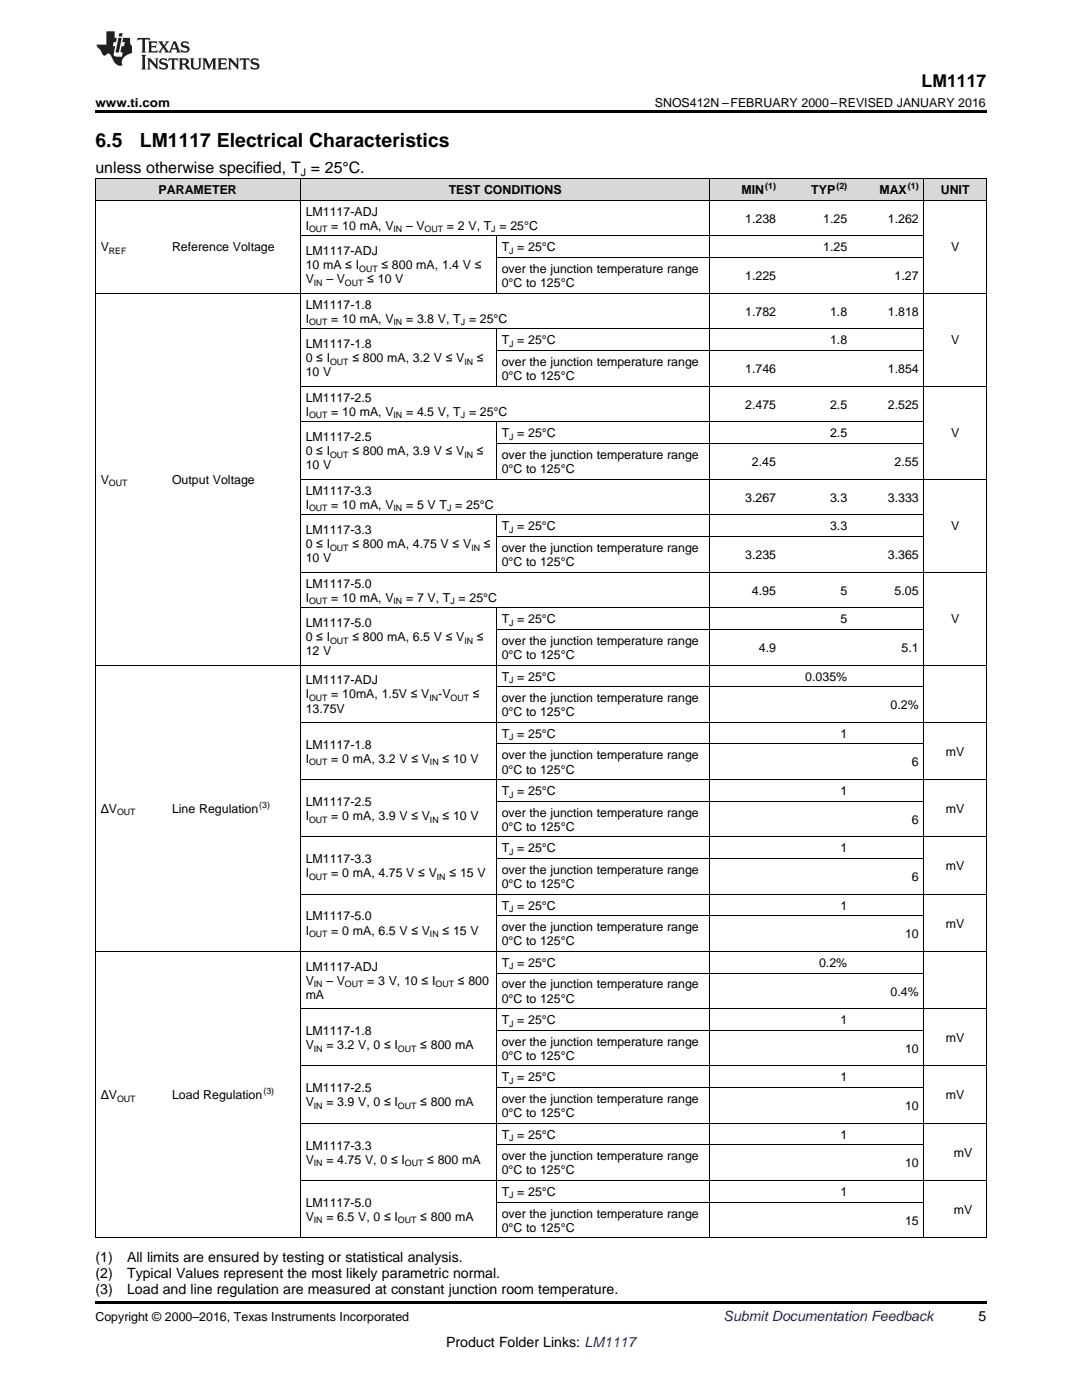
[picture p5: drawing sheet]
<svg xmlns="http://www.w3.org/2000/svg" width="216mm" height="279mm" viewBox="0 0 216 279" stroke-linecap="round" stroke-linejoin="round" font-family="sans-serif">
<defs><g id="words">
<g font-size="3.9">
<text x="19" y="29.3">6.5</text>
<text x="27.9" y="29.3">LM1117 Electrical Characteristics</text>
</g>
<text font-size="3.5" x="183.9" y="17.3">LM1117</text>
<text font-size="3.2" x="19" y="34.4">unless otherwise specified, T = 25°C.</text>
<g font-size="2.8">
<text x="19" y="251.9">(1)</text>
<text x="25.4" y="251.9">All limits are ensured by testing or statistical analysis.</text>
<text x="19" y="255.1">(2)</text>
<text x="25.4" y="255.1">Typical Values represent the most likely parametric normal.</text>
<text x="19" y="258.2">(3)</text>
<text x="25.4" y="258.2">Load and line regulation are measured at constant junction room temperature.</text>
<text x="195.3" y="263.6">5</text>
<text x="89" y="268.9">Product Folder Links: LM1117</text>
</g>
<text font-size="2.8" fill="#0000c8" x="144.4" y="263.6">Submit Documentation Feedback</text>
<g font-size="2.5">
<text x="19" y="21.4">www.ti.com</text>
<text x="130.7" y="21.4">SNOS412N –FEBRUARY 2000–REVISED JANUARY 2016</text>
<text x="31.6" y="38.7">PARAMETER</text>
<text x="89.5" y="38.7">TEST CONDITIONS</text>
<text x="148" y="38.7">MIN</text>
<text x="161.9" y="38.7">TYP</text>
<text x="175.5" y="38.7">MAX</text>
<text x="187.7" y="38.7">UNIT</text>
<text x="61" y="43">LM1117-ADJ</text>
<text x="61" y="45.9">I</text>
<text x="66.1" y="45.9">= 10 mA, V</text>
<text x="81" y="45.9">– V</text>
<text x="89.2" y="45.9">= 2 V, T = 25°C</text>
<text x="148.7" y="44.4">1.238</text>
<text x="164.3" y="44.4">1.25</text>
<text x="177.2" y="44.4">1.262</text>
<text x="20.1" y="50.2">V</text>
<text x="34.3" y="50.2">Reference Voltage</text>
<text x="61" y="50.9">LM1117-ADJ</text>
<text x="61" y="53.7">10 mA ≤ I</text>
<text x="76.1" y="53.7">≤ 800 mA, 1.4 V ≤</text>
<text x="100.1" y="50.2">T = 25°C</text>
<text x="164.3" y="50.2">1.25</text>
<text x="189.8" y="50.2">V</text>
<text x="61" y="56.6">V</text>
<text x="65.1" y="56.6">– V</text>
<text x="73.3" y="56.6">≤ 10 V</text>
<text x="100.1" y="54.5">over the junction temperature range</text>
<text x="100.1" y="57.3">0°C to 125°C</text>
<text x="148.7" y="55.9">1.225</text>
<text x="178.5" y="55.9">1.27</text>
<text x="61" y="61.6">LM1117-1.8</text>
<text x="61" y="64.4">I</text>
<text x="66.1" y="64.4">= 10 mA, V</text>
<text x="81" y="64.4">= 3.8 V, T = 25°C</text>
<text x="148.7" y="63">1.782</text>
<text x="165.6" y="63">1.8</text>
<text x="177.2" y="63">1.818</text>
<text x="61" y="69.5">LM1117-1.8</text>
<text x="100.1" y="68.7">T = 25°C</text>
<text x="165.6" y="68.7">1.8</text>
<text x="189.8" y="68.7">V</text>
<text x="61" y="72.3">0 ≤ I</text>
<text x="61" y="75.1">10 V</text>
<text x="70.3" y="72.3">≤ 800 mA, 3.2 V ≤ V</text>
<text x="95.2" y="72.3">≤</text>
<text x="100.1" y="73">over the junction temperature range</text>
<text x="100.1" y="75.8">0°C to 125°C</text>
<text x="148.7" y="74.4">1.746</text>
<text x="177.2" y="74.4">1.854</text>
<text x="61" y="80.2">LM1117-2.5</text>
<text x="61" y="83">I</text>
<text x="66.1" y="83">= 10 mA, V</text>
<text x="81" y="83">= 4.5 V, T = 25°C</text>
<text x="148.7" y="81.6">2.475</text>
<text x="165.6" y="81.6">2.5</text>
<text x="177.2" y="81.6">2.525</text>
<text x="61" y="88">LM1117-2.5</text>
<text x="100.1" y="87.3">T = 25°C</text>
<text x="165.6" y="87.3">2.5</text>
<text x="189.8" y="87.3">V</text>
<text x="61" y="90.8">0 ≤ I</text>
<text x="61" y="93.7">10 V</text>
<text x="70.3" y="90.8">≤ 800 mA, 3.9 V ≤ V</text>
<text x="95.2" y="90.8">≤</text>
<text x="100.1" y="91.6">over the junction temperature range</text>
<text x="100.1" y="94.4">0°C to 125°C</text>
<text x="150" y="93">2.45</text>
<text x="178.5" y="93">2.55</text>
<text x="20.1" y="96.6">V</text>
<text x="34.3" y="96.6">Output Voltage</text>
<text x="61" y="98.7">LM1117-3.3</text>
<text x="61" y="101.5">I</text>
<text x="66.1" y="101.5">= 10 mA, V</text>
<text x="81" y="101.5">= 5 V T = 25°C</text>
<text x="148.7" y="100.1">3.267</text>
<text x="165.6" y="100.1">3.3</text>
<text x="177.2" y="100.1">3.333</text>
<text x="61" y="106.6">LM1117-3.3</text>
<text x="100.1" y="105.8">T = 25°C</text>
<text x="165.6" y="105.8">3.3</text>
<text x="189.8" y="105.8">V</text>
<text x="61" y="109.4">0 ≤ I</text>
<text x="61" y="112.2">10 V</text>
<text x="70.3" y="109.4">≤ 800 mA, 4.75 V ≤ V</text>
<text x="96.6" y="109.4">≤</text>
<text x="100.1" y="110.1">over the junction temperature range</text>
<text x="100.1" y="113">0°C to 125°C</text>
<text x="148.7" y="111.5">3.235</text>
<text x="177.2" y="111.5">3.365</text>
<text x="61" y="117.3">LM1117-5.0</text>
<text x="150" y="118.7">4.95</text>
<text x="167.7" y="118.7">5</text>
<text x="178.5" y="118.7">5.05</text>
<text x="61" y="120.1">I</text>
<text x="61" y="125.1">LM1117-5.0</text>
<text x="66.1" y="120.1">= 10 mA, V</text>
<text x="81" y="120.1">= 7 V, T = 25°C</text>
<text x="100.1" y="124.4">T = 25°C</text>
<text x="167.7" y="124.4">5</text>
<text x="189.8" y="124.4">V</text>
<text x="61" y="128">0 ≤ I</text>
<text x="61" y="130.8">12 V</text>
<text x="70.3" y="128">≤ 800 mA, 6.5 V ≤ V</text>
<text x="95.2" y="128">≤</text>
<text x="100.1" y="128.7">over the junction temperature range</text>
<text x="100.1" y="131.5">0°C to 125°C</text>
<text x="151.4" y="130.1">4.9</text>
<text x="179.9" y="130.1">5.1</text>
<text x="61" y="136.6">LM1117-ADJ</text>
<text x="100.1" y="135.8">T = 25°C</text>
<text x="160.7" y="135.8">0.035%</text>
<text x="61" y="139.4">I</text>
<text x="61" y="142.2">13.75V</text>
<text x="66.1" y="139.4">= 10mA, 1.5V ≤ V</text>
<text x="87.5" y="139.4">-V</text>
<text x="94.4" y="139.4">≤</text>
<text x="100.1" y="140.1">over the junction temperature range</text>
<text x="100.1" y="142.9">0°C to 125°C</text>
<text x="177.7" y="141.5">0.2%</text>
<text x="61" y="149.4">LM1117-1.8</text>
<text x="100.1" y="147.2">T = 25°C</text>
<text x="167.7" y="147.2">1</text>
<text x="61" y="152.2">I</text>
<text x="66.1" y="152.2">= 0 mA, 3.2 V ≤ V</text>
<text x="88.3" y="152.2">≤ 10 V</text>
<text x="100.1" y="151.6">over the junction temperature range</text>
<text x="100.1" y="154.4">0°C to 125°C</text>
<text x="182" y="153">6</text>
<text x="188.7" y="150.8">mV</text>
<text x="61" y="160.8">LM1117-2.5</text>
<text x="100.1" y="158.7">T = 25°C</text>
<text x="167.7" y="158.7">1</text>
<text x="20.1" y="162.2">ΔV</text>
<text x="34.3" y="162.2">Line Regulation</text>
<text x="61" y="163.7">I</text>
<text x="66.1" y="163.7">= 0 mA, 3.9 V ≤ V</text>
<text x="88.3" y="163.7">≤ 10 V</text>
<text x="100.1" y="163">over the junction temperature range</text>
<text x="100.1" y="165.8">0°C to 125°C</text>
<text x="182" y="164.4">6</text>
<text x="188.7" y="162.2">mV</text>
<text x="61" y="172.3">LM1117-3.3</text>
<text x="100.1" y="170.1">T = 25°C</text>
<text x="167.7" y="170.1">1</text>
<text x="188.7" y="173.7">mV</text>
<text x="61" y="175.1">I</text>
<text x="66.1" y="175.1">= 0 mA, 4.75 V ≤ V</text>
<text x="89.7" y="175.1">≤ 15 V</text>
<text x="100.1" y="174.4">over the junction temperature range</text>
<text x="100.1" y="177.2">0°C to 125°C</text>
<text x="182" y="175.8">6</text>
<text x="61" y="183.7">LM1117-5.0</text>
<text x="100.1" y="181.5">T = 25°C</text>
<text x="100.1" y="185.8">over the junction temperature range</text>
<text x="167.7" y="181.5">1</text>
<text x="188.7" y="185.1">mV</text>
<text x="61" y="186.5">I</text>
<text x="66.1" y="186.5">= 0 mA, 6.5 V ≤ V</text>
<text x="88.3" y="186.5">≤ 15 V</text>
<text x="100.1" y="188.7">0°C to 125°C</text>
<text x="180.6" y="187.3">10</text>
<text x="61" y="193.7">LM1117-ADJ</text>
<text x="61" y="196.5">V</text>
<text x="65.1" y="196.5">– V</text>
<text x="73.3" y="196.5">= 3 V, 10 ≤ I</text>
<text x="91.4" y="196.5">≤ 800</text>
<text x="100.1" y="193">T = 25°C</text>
<text x="100.1" y="197.3">over the junction temperature range</text>
<text x="163.4" y="193">0.2%</text>
<text x="61" y="199.4">mA</text>
<text x="100.1" y="200.1">0°C to 125°C</text>
<text x="177.7" y="198.7">0.4%</text>
<text x="61" y="206.6">LM1117-1.8</text>
<text x="61" y="209.4">V</text>
<text x="65.1" y="209.4">= 3.2 V, 0 ≤ I</text>
<text x="83.9" y="209.4">≤ 800 mA</text>
<text x="100.1" y="204.4">T = 25°C</text>
<text x="100.1" y="208.7">over the junction temperature range</text>
<text x="167.7" y="204.4">1</text>
<text x="188.7" y="208">mV</text>
<text x="100.1" y="211.5">0°C to 125°C</text>
<text x="100.1" y="215.8">T = 25°C</text>
<text x="167.7" y="215.8">1</text>
<text x="180.6" y="210.1">10</text>
<text x="20.1" y="219.4">ΔV</text>
<text x="34.3" y="219.4">Load Regulation</text>
<text x="61" y="218">LM1117-2.5</text>
<text x="61" y="220.8">V</text>
<text x="65.1" y="220.8">= 3.9 V, 0 ≤ I</text>
<text x="83.9" y="220.8">≤ 800 mA</text>
<text x="100.1" y="220.1">over the junction temperature range</text>
<text x="180.6" y="221.5">10</text>
<text x="188.7" y="219.4">mV</text>
<text x="100.1" y="223">0°C to 125°C</text>
<text x="100.1" y="227.3">T = 25°C</text>
<text x="167.7" y="227.3">1</text>
<text x="61" y="229.4">LM1117-3.3</text>
<text x="61" y="232.2">V</text>
<text x="65.1" y="232.2">= 4.75 V, 0 ≤ I</text>
<text x="85.2" y="232.2">≤ 800 mA</text>
<text x="100.1" y="231.6">over the junction temperature range</text>
<text x="180.6" y="233">10</text>
<text x="190.4" y="230.8">mV</text>
<text x="100.1" y="234.4">0°C to 125°C</text>
<text x="100.1" y="238.7">T = 25°C</text>
<text x="167.7" y="238.7">1</text>
<text x="61" y="240.8">LM1117-5.0</text>
<text x="61" y="243.7">V</text>
<text x="65.1" y="243.7">= 6.5 V, 0 ≤ I</text>
<text x="83.9" y="243.7">≤ 800 mA</text>
<text x="100.1" y="243">over the junction temperature range</text>
<text x="100.1" y="245.8">0°C to 125°C</text>
<text x="180.6" y="244.4">15</text>
<text x="190.4" y="242.3">mV</text>
<text x="19" y="263.6">Copyright © 2000–2016, Texas Instruments Incorporated</text>
</g>
<text font-size="2.1" x="60" y="35.1">J</text>
<g font-size="1.8">
<text x="152.7" y="37.7">(1)</text>
<text x="166.9" y="37.7">(2)</text>
<text x="181.2" y="37.7">(1)</text>
<text x="61.7" y="46.4">OUT</text>
<text x="78.5" y="46.4">IN</text>
<text x="84.7" y="46.4">OUT</text>
<text x="98" y="46.4">J</text>
<text x="21.7" y="50.7">REF</text>
<text x="101.6" y="50.7">J</text>
<text x="62.6" y="57">IN</text>
<text x="68.8" y="57">OUT</text>
<text x="71.7" y="54.2">OUT</text>
<text x="61.7" y="64.9">OUT</text>
<text x="78.5" y="64.9">IN</text>
<text x="92" y="64.9">J</text>
<text x="101.6" y="69.2">J</text>
<text x="65.9" y="72.8">OUT</text>
<text x="92.7" y="72.8">IN</text>
<text x="61.7" y="83.5">OUT</text>
<text x="78.5" y="83.5">IN</text>
<text x="92" y="83.5">J</text>
<text x="101.6" y="87.8">J</text>
<text x="65.9" y="91.3">OUT</text>
<text x="92.7" y="91.3">IN</text>
<text x="21.7" y="97">OUT</text>
<text x="61.7" y="102">OUT</text>
<text x="78.5" y="102">IN</text>
<text x="89.2" y="102">J</text>
<text x="101.6" y="106.3">J</text>
<text x="65.9" y="109.9">OUT</text>
<text x="94.1" y="109.9">IN</text>
<text x="61.7" y="120.6">OUT</text>
<text x="78.5" y="120.6">IN</text>
<text x="89.9" y="120.6">J</text>
<text x="101.6" y="124.9">J</text>
<text x="65.9" y="128.4">OUT</text>
<text x="92.7" y="128.4">IN</text>
<text x="101.6" y="136.3">J</text>
<text x="61.7" y="139.9">OUT</text>
<text x="85.7" y="139.9">IN</text>
<text x="89.9" y="139.9">OUT</text>
<text x="101.6" y="147.7">J</text>
<text x="61.7" y="152.7">OUT</text>
<text x="85.8" y="152.7">IN</text>
<text x="51.7" y="161.3">(3)</text>
<text x="101.6" y="159.2">J</text>
<text x="23.4" y="162.7">OUT</text>
<text x="61.7" y="164.1">OUT</text>
<text x="85.8" y="164.1">IN</text>
<text x="101.6" y="170.6">J</text>
<text x="61.7" y="175.6">OUT</text>
<text x="87.2" y="175.6">IN</text>
<text x="101.6" y="182">J</text>
<text x="61.7" y="187">OUT</text>
<text x="85.8" y="187">IN</text>
<text x="62.6" y="197">IN</text>
<text x="68.8" y="197">OUT</text>
<text x="86.9" y="197">OUT</text>
<text x="101.6" y="193.5">J</text>
<text x="62.6" y="209.9">IN</text>
<text x="79.4" y="209.9">OUT</text>
<text x="101.6" y="204.9">J</text>
<text x="23.4" y="219.9">OUT</text>
<text x="52.6" y="218.4">(3)</text>
<text x="62.6" y="221.3">IN</text>
<text x="79.4" y="221.3">OUT</text>
<text x="101.6" y="216.3">J</text>
<text x="101.6" y="227.8">J</text>
<text x="62.6" y="232.7">IN</text>
<text x="80.8" y="232.7">OUT</text>
<text x="101.6" y="239.2">J</text>
<text x="62.6" y="244.2">IN</text>
<text x="79.4" y="244.2">OUT</text>
</g>
</g></defs>
<g fill="#d8d8d8">
<path d="M19 35.7h14.3v4.3h-14.3z"/>
<path d="M33.3 35.7h26.6v4.3h-26.6z"/>
<path d="M59.9 35.7h39.2v4.3h-39.2z"/>
<path d="M99.1 35.7h42.6v4.3h-42.6z"/>
<path d="M141.7 35.7h14.2v4.3h-14.2z"/>
<path d="M155.9 35.7h14.3v4.3h-14.3z"/>
<path d="M170.2 35.7h14.2v4.3h-14.2z"/>
<path d="M184.4 35.7h12.4v4.3h-12.4z"/>
</g>
<path d="M19 22h177.8v.5h-177.8zM19 259.7h177.8v.5h-177.8z" fill="#000"/>
<g fill="none" stroke="#000" stroke-width=".2">
<path d="M19 35.6l177.8 .1v211.4M19 40h177.8M19.1 35.7v211.4M59.9 35.7v211.4M141.7 35.7v211.4M184.3 35.7v211.4M19 58.5h177.8M59.9 47.1h124.5M99 47.1v11.5M99.1 51.4h85.3M59.9 77.1h136.9M59.9 65.6h124.5"/>
<path d="M99 65.7v11.4M99.1 69.9h85.3M59.9 95.6h136.9M59.9 84.2h124.5M99 84.2v11.5M99.1 88.5h85.3M59.9 114.2h136.9M59.9 102.7h124.5M99 102.8v11.4M99.1 107.1h85.3M19 132.7h177.8M59.9 121.3h124.5"/>
<path d="M99 121.3v125.8M99.1 137h85.3M99.1 125.6h85.3M59.9 155.6h136.9M59.9 144.2h136.9M99.1 159.9h85.3M99.1 148.5h85.3M59.9 178.5h136.9M59.9 167h136.9M99.1 171.3h85.3M19 189.9h177.8M99.1 194.2h85.3"/>
<path d="M99.1 182.8h85.3M59.9 212.7h136.9M59.9 201.3h136.9M99.1 217h85.3M99.1 205.6h85.3M59.9 235.6h136.9M59.9 224.2h136.9M99.1 239.9h85.3M99.1 228.5h85.3M19 247h177.8"/>
</g>
<g fill="#231f20">
<path d="M27.5 7.6l-.1 .5 .4-.2h.6v.1v2.1l-.2 .4h1l-.3-.4v-2.1l.1-.1h.5l.5 .2-.2-.5zM29.5 8.3l.2 .3v1.5l-.2 .4h1.8l.2-.6a1.04 1.04 0 0 1-1.3 .2v-.7h.6l.3 .2v-.6l-.3 .2h-.6v-.6l.8-.1 .4 .3-.2-.5zM31.5 8.3l.9 1.1-.9 1.1h.8l-.2-.2 .5-.7 .4 .7-.2 .2h1.5l-.1-.2 .1-.4h.9l.1 .4-.2 .2h1l-.3-.3-.7-1.9h-.5l-.9 2-.8-1 .9-1h-.8l.1 .3-.3 .5-.4-.6 .2-.2zM34.7 8.6l.4 1h-.7zM36.3 8.4a.63 .63 0 0 0-.2 .7 .63 .63 0 0 0 .6 .4l.6 .2 .1 .2a.75 .75 0 0 1-.7 .4 .75 .75 0 0 1-.6-.5l.1 .7 .1-.1a1.11 1.11 0 0 0 1.5-.6 1.13 1.13 0 0 0-1.2-.8l-.1-.4a1.04 1.04 0 0 1 1.2 .2l-.2-.5-.1 .1-.5-.2zM28.2 10.9l.2 .4v2.2l-.2 .4h1l-.3-.4v-2.2l.3-.4zM29.3 11.6l.3 .4v1.5l-.3 .4h.8l-.2-.4v-1.3l1.5 1.7v-1.9l.2-.4h-.7l.2 .4v.9l-1.1-1.3zM32 11.8a.62 .62 0 0 0-.2 .7 .62 .62 0 0 0 .6 .4l.6 .1 .1 .3a.76 .76 0 0 1-.7 .3 .76 .76 0 0 1-.6-.4l.1 .7 .1-.1a1.11 1.11 0 0 0 1.5-.6 1.13 1.13 0 0 0-1.2-.8l-.1-.4a1.04 1.04 0 0 1 1.2 .2l-.2-.6-.1 .1-.5-.1zM33.7 11.6l-.2 .6a.61 .61 0 0 1 .8-.3v1.6l-.2 .4h.9l-.2-.4v-1.6a.63 .63 0 0 1 .8 .3l-.2-.6zM35.6 11.6l.3 .4v1.5l-.3 .4h1l-.2-.2v-.8l.5 .2a.76 .76 0 0 0 1.2 .7l-1-1a.58 .58 0 0 0 .6-.5 .58 .58 0 0 0-.5-.6zM36.4 11.9h.1a.45 .45 0 0 1 .5 .1 .45 .45 0 0 1 .1 .5l-.7 .2zM37.9 11.6l.2 .2a2.17 2.17 0 0 0 .3 1.9 .99 .99 0 0 0 1.6-.6v-1.1l.2-.4h-.7l.2 .2a1.92 1.92 0 0 1-.2 1.8 .6 .6 0 0 1-.9-.5v-1.1l.2-.4zM40.4 11.6l.2 .4v1.5l-.2 .4h.7l-.2-.4v-1.4l.8 1.8 .8-1.8v1.4l-.2 .4h.9l-.2-.4v-1.5l.2-.4h-.8l-.6 1.5-.6-1.5zM43.4 11.6l.2 .4v1.5l-.2 .4h1.8l.2-.6a1.04 1.04 0 0 1-1.3 .1v-.6h.5l.4 .2v-.6l-.4 .2h-.5v-.7h.8l.3 .3-.1-.6zM45.5 11.6l.2 .4v1.5l-.2 .4h.7l-.2-.4v-1.3l1.5 1.7v-1.9l.2-.4h-.7l.2 .4v.9l-1.1-1.3zM47.9 11.6l-.1 .6a.61 .61 0 0 1 .8-.3v1.6l-.3 .4h1l-.3-.4 .1-1.6a.63 .63 0 0 1 .7 .3l-.1-.6zM50.2 11.8a.62 .62 0 0 0-.2 .7 .62 .62 0 0 0 .6 .4l.6 .1 .2 .3a.76 .76 0 0 1-.8 .3 .76 .76 0 0 1-.6-.4l.1 .7 .2-.1a1.11 1.11 0 0 0 1.5-.6 1.13 1.13 0 0 0-1.3-.8l-.1-.4a1.04 1.04 0 0 1 1.2 .2l-.1-.6-.2 .1-.5-.1z"/>
<path d="M21.2 6.3v2.6h-1.9l.1 .4 .7 .9a.91 .91 0 0 0 1 .8 .56 .56 0 0 1 .5-.3 .56 .56 0 0 1 .5 .3l.4 .8a1.53 1.53 0 0 0 1.9 1.2 1.54 1.54 0 0 1 1-2.1l.9-.3v-1.4a1.52 1.52 0 0 1-.3-1.6h-1.4l-.2 .8h.5l-.2 .8h-.4l-.2 1v.2l.4 .1-.2 .8a1.93 1.93 0 0 1-1.6-.3l.3-1.8h-.5l.2-.8h.4l.2-.8h-.4v-1.3zM23.6 7.6l-.6 2.9h.7l.6-2.9zM23.8 6.6l-.1 .7h.6l.2-.7z"/>
</g>
<use href="#words"/>
</svg>
